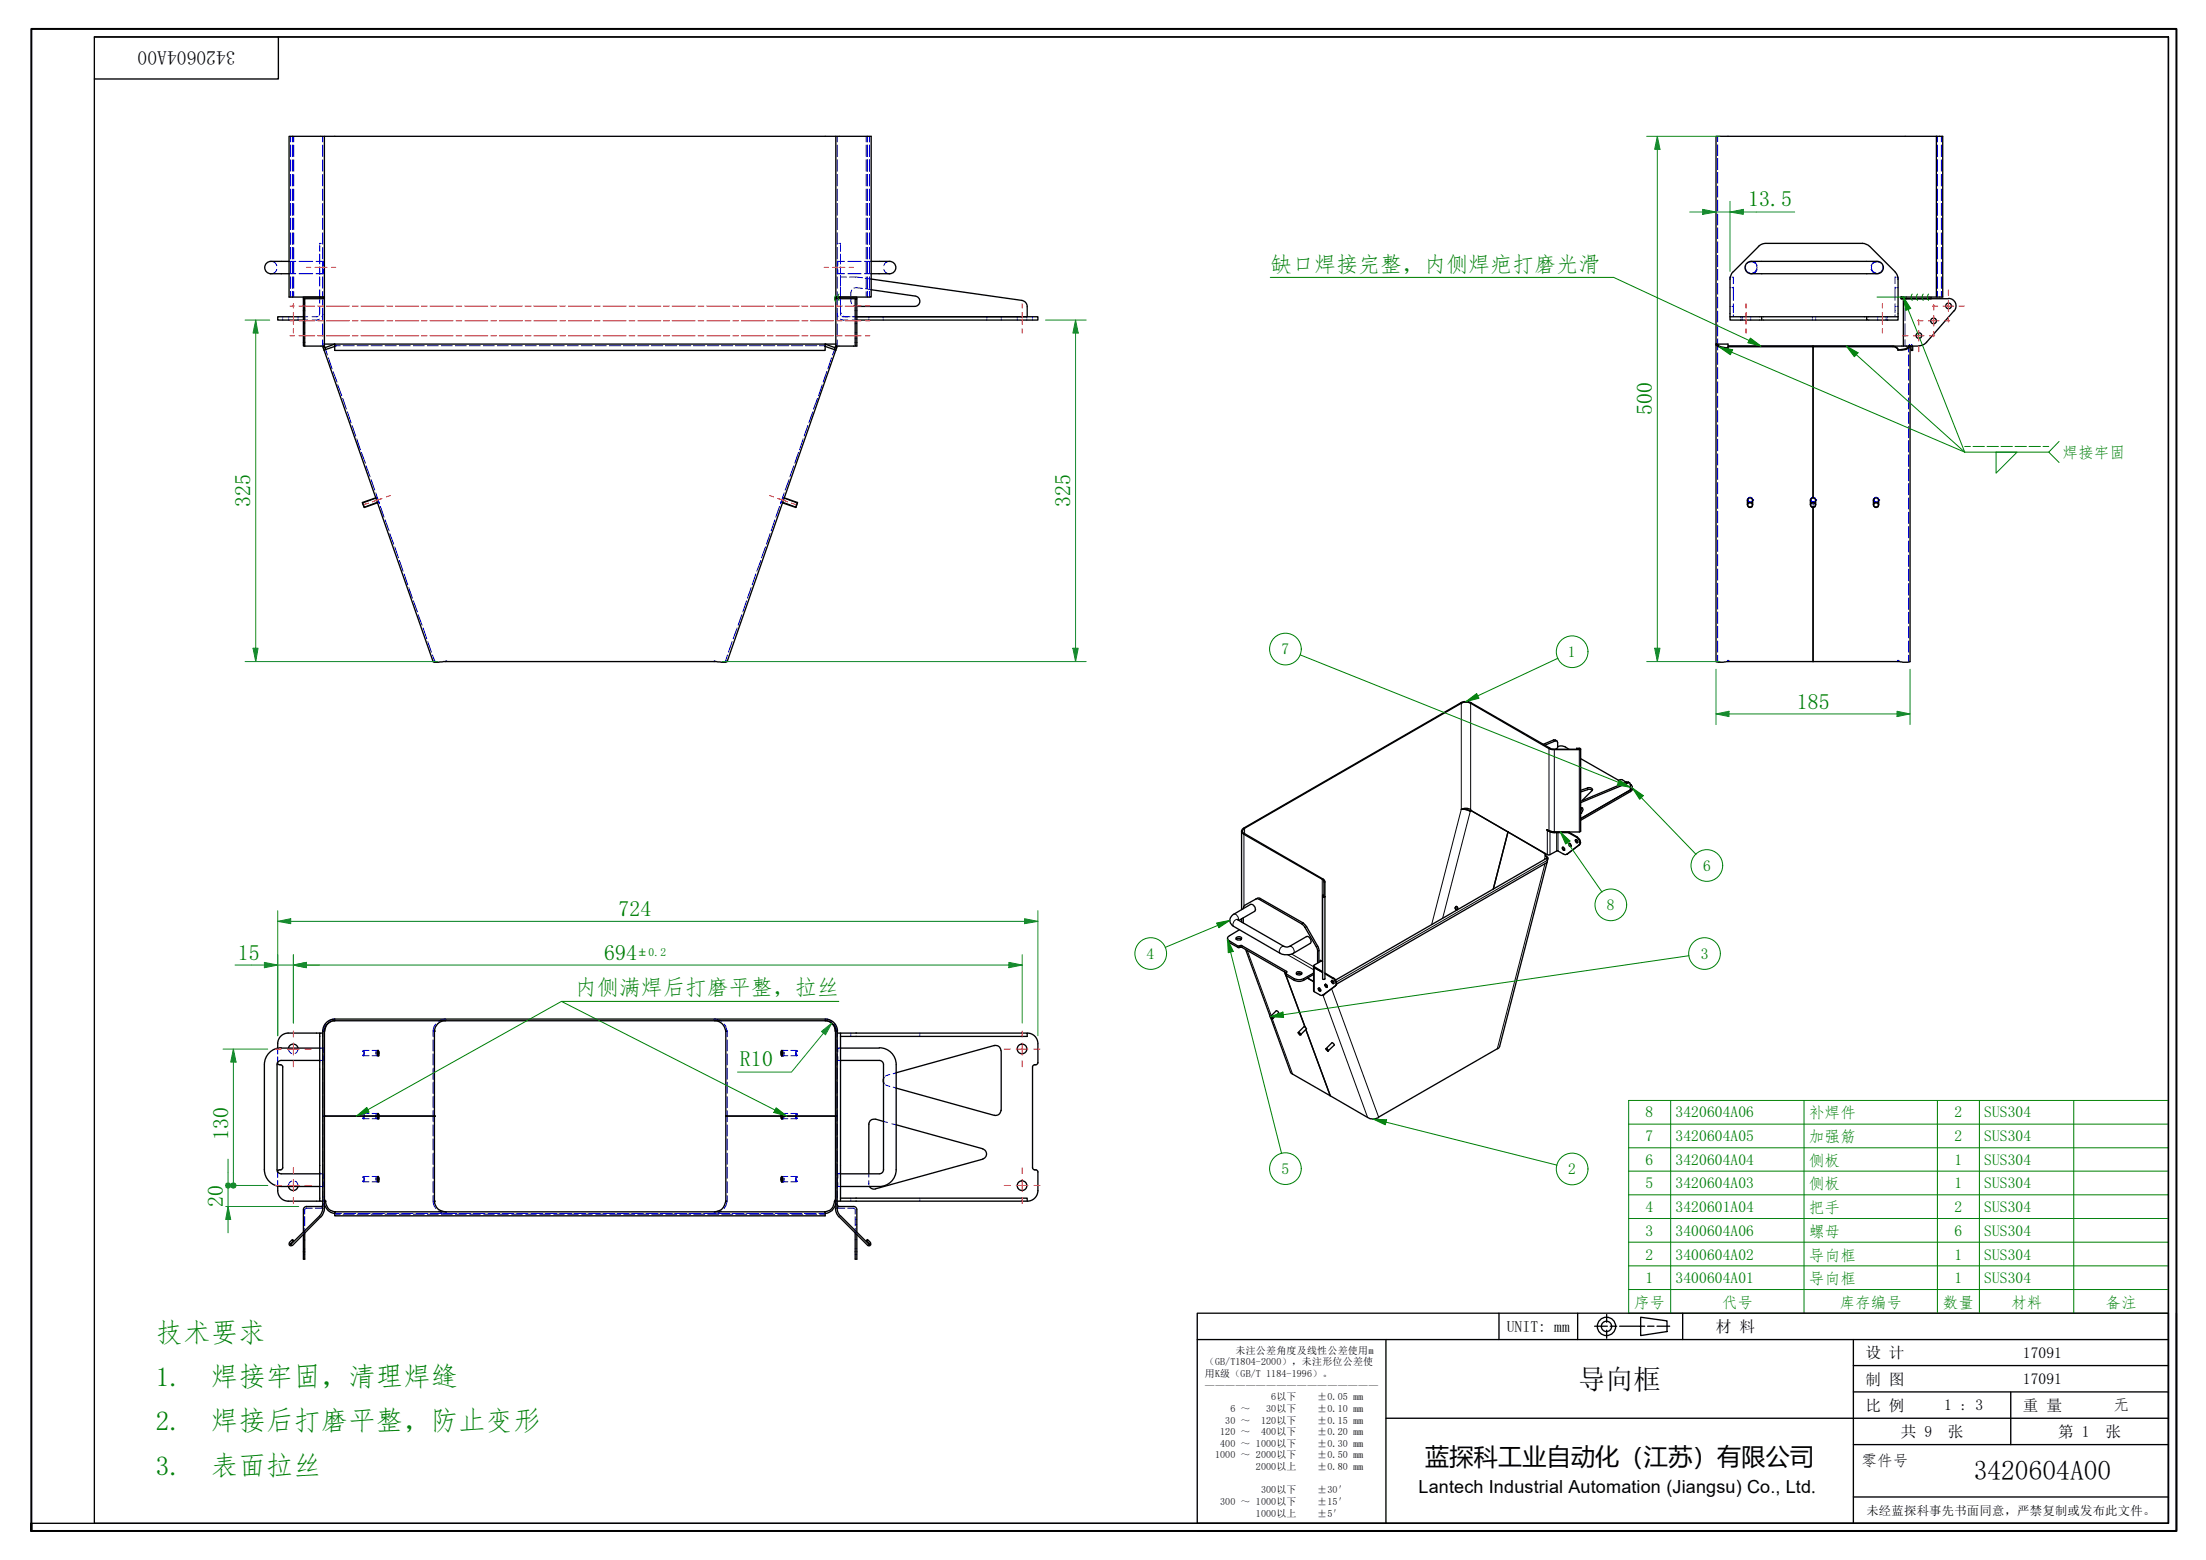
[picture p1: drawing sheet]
<svg xmlns="http://www.w3.org/2000/svg" width="420mm" height="297mm" viewBox="0 0 420 297" stroke-linecap="round" stroke-linejoin="round" font-family="sans-serif">
<defs><g id="words">
<g font-size="5.2" fill="#008000">
<text x="29.7" y="255.6">技术要求</text>
<text x="29.7" y="264">1.</text>
<text x="40.1" y="264">焊接牢固，清理焊缝</text>
<text x="29.7" y="272.3">2.</text>
<text x="40.1" y="272.3">焊接后打磨平整，防止变形</text>
<text x="29.7" y="280.8">3.</text>
<text x="40.1" y="280.8">表面拉丝</text>
</g>
<g font-size="5.2">
<text x="300.6" y="264.4">导向框</text>
<text x="375.9" y="281.9">3420604A00</text>
</g>
<text font-size="4.6" x="271.5" y="279">蓝探科工业自动化（江苏）有限公司</text>
<g font-size="4.2" fill="#008000">
<text x="332.9" y="39.3">13.5</text>
<text x="241.9" y="51.7">缺口焊接完整，内侧焊疤打磨光滑</text>
<text x="314.6" y="79.1" transform="rotate(-90 314.6 79.1)">500</text>
<text x="47.6" y="96.6" transform="rotate(-90 47.6 96.6)">325</text>
<text x="203.8" y="96.6" transform="rotate(-90 203.8 96.6)">325</text>
<text x="342.2" y="134.9">185</text>
<text x="117.8" y="174.4">724</text>
<text x="45.3" y="182.7">15</text>
<text x="115.1" y="182.7">694</text>
<text x="109.5" y="189.5">内侧满焊后打磨平整，拉丝</text>
<text x="140.9" y="203.1">R10</text>
<text x="43.4" y="217.2" transform="rotate(-90 43.4 217.2)">130</text>
<text x="42.4" y="229.9" transform="rotate(-90 42.4 229.9)">20</text>
</g>
<text font-size="3.7" x="44.8" y="9.7" transform="rotate(180 44.8 9.7)">3420604A00</text>
<text font-size="3.4" x="270.2" y="284.2">Lantech Industrial Automation (Jiangsu) Co., Ltd.</text>
<g font-size="3" fill="#008000">
<text x="392.8" y="87.2">焊接牢固</text>
<text x="244.1" y="124.6">7</text>
<text x="298.6" y="125.1">1</text>
<text x="324.4" y="165.8">6</text>
<text x="306.1" y="173.3">8</text>
<text x="218.4" y="182.5">4</text>
<text x="323.9" y="182.5">3</text>
<text x="313.4" y="212.8">8</text>
<text x="319.1" y="212.8">3420604A06</text>
<text x="344.5" y="213">补焊件</text>
<text x="372.2" y="212.8">2</text>
<text x="377.9" y="212.8">SUS304</text>
<text x="313.4" y="217.3">7</text>
<text x="313.4" y="221.8">6</text>
<text x="319.1" y="217.3">3420604A05</text>
<text x="319.1" y="221.8">3420604A04</text>
<text x="344.5" y="217.5">加强筋</text>
<text x="344.5" y="222">侧板</text>
<text x="372.2" y="217.3">2</text>
<text x="372.2" y="221.8">1</text>
<text x="377.9" y="217.3">SUS304</text>
<text x="377.9" y="221.8">SUS304</text>
<text x="244.1" y="223.6">5</text>
<text x="298.7" y="223.6">2</text>
<text x="313.4" y="226.3">5</text>
<text x="319.1" y="226.3">3420604A03</text>
<text x="344.5" y="226.5">侧板</text>
<text x="372.2" y="226.3">1</text>
<text x="377.9" y="226.3">SUS304</text>
<text x="313.4" y="230.8">4</text>
<text x="319.1" y="230.8">3420601A04</text>
<text x="344.5" y="231">把手</text>
<text x="372.2" y="230.8">2</text>
<text x="377.9" y="230.8">SUS304</text>
<text x="313.4" y="235.3">3</text>
<text x="313.4" y="239.8">2</text>
<text x="319.1" y="235.3">3400604A06</text>
<text x="319.1" y="239.8">3400604A02</text>
<text x="344.5" y="235.5">螺母</text>
<text x="372.2" y="235.3">6</text>
<text x="372.2" y="239.8">1</text>
<text x="377.9" y="235.3">SUS304</text>
<text x="377.9" y="239.8">SUS304</text>
<text x="313.4" y="244.3">1</text>
<text x="319.1" y="244.3">3400604A01</text>
<text x="344.5" y="240">导向框</text>
<text x="344.5" y="244.5">导向框</text>
<text x="372.2" y="244.3">1</text>
<text x="377.9" y="244.3">SUS304</text>
<text x="311.2" y="249">序号</text>
<text x="327.9" y="249">代号</text>
<text x="350.3" y="249">库存编号</text>
<text x="370" y="249">数量</text>
<text x="383" y="249">材料</text>
<text x="401" y="249">备注</text>
</g>
<g font-size="3">
<text x="287" y="253.5">UNIT: mm</text>
<text x="326.8" y="253.6">材 料</text>
<text x="355.3" y="263.6">制 图</text>
<text x="355.3" y="258.6">设 计</text>
<text x="385.3" y="258.6">17091</text>
<text x="385.3" y="263.6">17091</text>
<text x="355.3" y="268.6">比 例</text>
<text x="370.3" y="268.5">1 : 3</text>
<text x="385.3" y="268.7">重 量</text>
<text x="402.5" y="268.5">无</text>
<text x="362" y="273.6">共 9</text>
<text x="371" y="273.6">张</text>
<text x="392" y="273.6">第 1</text>
<text x="401" y="273.6">张</text>
<text x="354.5" y="279.1">零件号</text>
</g>
<text font-size="2.3" x="355.5" y="288.4">未经蓝探科事先书面同意，严禁复制或发布此文件。</text>
<text font-size="2.2" fill="#008000" x="123.5" y="182.1">0.2</text>
<text font-size="1.9" fill="#008000" x="121.7" y="182.1">±</text>
<g font-size="1.9">
<text x="235.3" y="257.7">未注公差角度及线性公差使用m</text>
<text x="229.5" y="260">（GB/T1804-2000），未注形位公差使</text>
<text x="229.5" y="262.2">用K级（GB/T 1184-1996）。</text>
<text x="229.5" y="264.4">—————————————————</text>
<text x="234.4" y="268.8">6 ～</text>
<text x="241.2" y="268.8">30以下</text>
<text x="242.1" y="266.6">6以下</text>
<text x="250.9" y="266.6">±0.05 mm</text>
<text x="250.9" y="268.8">±0.10 mm</text>
<text x="232.4" y="273.2">120 ～</text>
<text x="232.4" y="275.4">400 ～ 1000以下</text>
<text x="233.4" y="271.1">30 ～</text>
<text x="240.2" y="271.1">120以下</text>
<text x="240.2" y="273.2">400以下</text>
<text x="250.9" y="271.1">±0.15 mm</text>
<text x="250.9" y="273.2">±0.20 mm</text>
<text x="250.9" y="275.4">±0.30 mm</text>
<text x="231.5" y="277.7">1000 ～ 2000以下</text>
<text x="239.2" y="279.9">2000以上</text>
<text x="250.9" y="277.7">±0.50 mm</text>
<text x="250.9" y="279.9">±0.80 mm</text>
<text x="232.4" y="286.6">300 ～ 1000以下</text>
<text x="240.2" y="284.3">300以下</text>
<text x="250.9" y="284.3">±30′</text>
<text x="250.9" y="286.6">±15′</text>
<text x="239.2" y="288.8">1000以上</text>
<text x="250.9" y="288.8">±5′</text>
</g>
</g></defs>
<g fill="none" stroke="#00f" stroke-width=".19">
<path d="M55.3 26v1M55.3 27.6v2.2M55.3 30.4v2.2M55.3 33.2v2.2M55.3 36v2.2M55.3 38.7v2.3M55.7 26v1M55.7 27.6v2.2M55.7 30.4v2.2M55.7 33.2v2.2M55.7 36v2.2M55.7 38.7v2.3"/>
<path d="M55.9 26v1M55.9 27.6v2.2M55.9 30.4v2.2M55.9 33.2v2.2M55.9 36v2.2M55.9 38.7v2.3M61.5 26v1M61.5 27.6v2.2M61.5 30.4v2.2M61.5 33.2v2.2M61.5 36v2.2M61.5 38.7v2.3"/>
<path d="M159.4 26v1M159.4 27.6v2.2M159.4 30.4v2.2M159.4 33.2v2.2M159.4 36v2.2M159.4 38.7v2.3M165 26v1M165 27.6v2.2M165 30.4v2.2M165 33.2v2.2M165 36v2.2M165 38.7v2.3"/>
<path d="M165.2 26v1M165.2 27.6v2.2M165.2 30.4v2.2M165.2 33.2v2.2M165.2 36v2.2M165.2 38.7v2.3M165.6 26v1M165.6 27.6v2.2M165.6 30.4v2.2M165.6 33.2v2.2M165.6 36v2.2M165.6 38.7v2.3"/>
<path d="M327.2 26v1M327.2 27.5v2.1M327.2 30.1v2.2M327.2 32.8v2.1M327.2 35.4v2.2M327.2 38.1v2.1M369 26v1M369 27.6v2.2M369 30.4v2.2M369 33.2v2.2M369 36v2.2M369 38.7v2.3"/>
<path d="M369.8 26v1M369.8 27.6v2.2M369.8 30.4v2.2M369.8 33.2v2.2M369.8 36v2.2M369.8 38.7v2.3M51.6 49.8h.3a1.03 1.03 0 0 1 .8 .8M52.7 51.3v.1a1.05 1.05 0 0 1-1.1 .7M55.1 49.8h1.2M55.1 52.1h1.2M55.3 41.5v2.2M55.3 44.3v2.2"/>
<path d="M55.3 47.1v2.2M55.3 49.9v2.2M55.3 52.7v2.2M55.3 55.5v1.1M55.7 41.5v2.2M55.7 44.3v2.2M55.7 47.1v2.2M55.7 49.9v2.2M55.7 52.7v2.2M55.7 55.5v1.1M55.9 41.5v2.2M55.9 44.3v2.2"/>
<path d="M55.9 47.1v2.2M55.9 49.9v2.2M55.9 52.7v2.2M55.9 55.5v1.1M57 49.8h2.6M57 52.1h2.6M57.8 58.9h.1M57.8 57.7h.1M58 58.9h.1M58 57.7h.1M60.2 49.8h1.3M60.2 52.1h1.3"/>
<path d="M60.9 58.4v1.3l-.1 .4M60.9 46.7v1.2M60.9 48.4v1.9M60.9 50.8v1.4M60.9 52.7v1.8M60.9 55.2v2.6M61.1 46.3h-.2v.2M61.3 46.3h.2M61.5 52.1h.1M61.5 49.8h.1M61.5 59.7l-.2 .6M61.5 41.5v2.2"/>
<path d="M61.5 44.3v2.2M61.5 47.1v2.2M61.5 49.9v2.2M61.5 52.7v2.2M61.5 55.5v1.2M61.5 56.8v1.3M61.5 58.7v2.4M61.5 49.8l.1 .8M61.6 51.3l-.1 .8M159.4 59.7l.2 .6M159.4 41.5v2.2M159.4 44.3v2.2"/>
<path d="M159.4 47.1v2.2M159.4 49.9v2.2h1.4M159.4 52.7v2.2M159.4 55.5v1.2M159.4 56.8v1.3M159.4 58.7v2.4M159.4 49.8h.1M159.4 49.8h1.4M159.4 52.1h.1M159.4 46.3h.2M159.6 49.8v.7M159.6 51.4v.7"/>
<path d="M159.9 46.3h.2v.2M160.1 59.2l.1 .5M160.1 57.8v2.3M160.1 52.8h1.1M160.1 46.7v1.2M160.1 48.4v1.9M160.1 50.8v1.3M160.1 52.4v2.1M160.1 54.7v3.1M161.5 49.8h2.5M161.5 52.1h2.5M161.8 52.8l2.5 .1"/>
<path d="M162.1 56.8l.1 1M162.2 55.2l-.1 .5v.6M162.6 58.2l.5 .1M162.6 54.8l1.7 .1M162.9 58.9h.1M162.9 57.7h.1M163.1 58.3h.1M163.1 58.9h.1M163.1 57.7h.1M164.7 49.8h1.2M164.7 52.1h1.2M164.8 53l1.1 .1"/>
<path d="M164.8 55l1.1 .2M165 41.5v2.2M165 44.3v2.2M165 47.1v2.2M165 49.9v2.2M165 52.7v2.2M165 55.5v1.1M165.2 41.5v2.2M165.2 44.3v2.2M165.2 47.1v2.2M165.2 49.9v2.2M165.2 52.7v2.2"/>
<path d="M165.2 55.5v1.1M165.6 41.5v2.2M165.6 44.3v2.2M165.6 47.1v2.2M165.6 49.9v2.2M165.6 52.7v2.2M165.6 55.5v1.1M168.3 51.3v.1a1.05 1.05 0 0 0 1.2 .7M169.5 49.8h-.3a1.03 1.03 0 0 0-.9 .8M327.2 40.8v2M327.2 43.4v2.1M327.2 46v2.1"/>
<path d="M327.2 48.6v2.2M327.2 51.3v2.1M327.2 54v2.1M327.2 56.6v2.1M327.2 59.2v2.1M329.5 58.3h.2M329.5 53v.2M329.5 54.8h.2M329.7 52.8h-.2v.1M329.9 52.8h.2v1.2M329.9 58.3h.2M329.9 54.8h.2"/>
<path d="M330.1 54.7v2.5M330.1 57.8v1.7M330.1 59.9v.4M332.5 50.6a1.03 1.03 0 0 0 .8 1.4M332.7 50.2a1.08 1.08 0 0 1 1.6 0M333.5 49.8h.3a1.03 1.03 0 0 1 .8 .8M334.6 50.6a1.13 1.13 0 0 1-.8 1.4M334.6 51.3v.1a1.05 1.05 0 0 1-1.1 .7M356.4 51.3v.1a1.04 1.04 0 0 0 1.1 .7M356.5 50.6a1.03 1.03 0 0 0 .8 1.4M356.7 50.2a1.08 1.08 0 0 1 1.6 0M357.5 49.8a1.15 1.15 0 0 0-1.1 .8"/>
<path d="M358.6 50.6a1.13 1.13 0 0 1-.8 1.4M360.9 58.3h.2M360.9 54.8h.2M360.9 54.7v2.5M360.9 57.8v1.7M360.9 59.9v.4M361.1 52.8h-.2v1.2M361.3 52.8h.2v.1M361.3 58.3h.2M361.3 54.8h.2M361.5 53v.2M362.8 56.9v1.2"/>
<path d="M362.8 58.7v2.4M369 41.5v2.2M369 44.3v2.2M369 47.1v2.2M369 49.9v2.2M369 52.7v2.2M369 55.5v1.1M369.8 41.5v2.2M369.8 44.3v2.2M369.8 47.1v2.2M369.8 49.9v2.2M369.8 52.7v2.2"/>
<path d="M369.8 55.5v1.1M53.8 60.3v.3M53.8 60.8v.1M55 60.3v.3M55 60.8v.1M56.8 60.3v.3M56.8 60.8v.1M57.8 64.5h.1M57.8 63.4h.1M57.8 61.6h.1M57.8 60.6h.1M57.8 60.3h.8"/>
<path d="M57.8 60.9h.8M58 64.5h.1M58 63.4h.1M58 61.6h.1M58 60.6h.1M60.6 60.2l-1.2 .1M60.8 60.8l-.5 .1h-.9M61.5 61.6v2.5M61.5 64.7v1.2M61.5 65.5h.1M61.6 66.3h.1M61.7 65.5h.1"/>
<path d="M61.8 66.2h.1M62 66.6l.4 1M62.5 68.1l.7 2.1M63.4 70.7l.8 2.1M63.8 65.9h.1M63.8 66h.1M63.8 65.8h1M63.9 65.9h.1M63.9 65.9v.1M64.3 73.3l.8 2.1M65.3 75.9l.7 2M65.3 65.8h2.2"/>
<path d="M66.2 78.4l.7 2.1M68 65.8h2.2M70.7 65.8h2.1M73.3 65.8h2.2M76.1 65.8h2.1M78.7 65.8h2.1M81.4 65.8h2.1M84.1 65.8h2.1M86.7 65.8h2.1M89.4 65.8h2.1M92.1 65.8h2.1M94.7 65.8h2.1"/>
<path d="M97.4 65.8h2.1M100.1 65.8h2.1M102.7 65.8h2.1M105.4 65.8h2.1M108.1 65.8h2.1M110.7 65.8h2.1M113.4 65.8h2.1M116.1 65.8h2.1M118.7 65.8h2.2M121.4 65.8h2.2M124.1 65.8h2.1M126.7 65.8h2.2"/>
<path d="M129.4 65.8h2.2M132.1 65.8h2.1M134.7 65.8h2.2M137.4 65.8h2.2M140.1 65.8h2.1M142.7 65.8h2.2M145.4 65.8h2.2M148.1 65.8h2.1M150.7 65.8h2.2M153.4 65.8h2.2M154.8 78.4l-.7 2.1M155.7 75.9l-.8 2"/>
<path d="M156.1 65.8h1.1M156.6 73.3l-.7 2.1M157.2 65.9h-.2l.2 .1M157.5 70.7l-.7 2.1M158.4 68.1l-.7 2.1M158.9 66.6l-.3 1M159.1 66.2h.1M159.2 65.5h.1M159.3 66.3h.1M159.4 65.5h.1M159.4 61.6v2.5M159.4 64.7v1.2"/>
<path d="M160.1 60.8l.6 .1h.8M160.4 60.2l1.5 .1M160.7 60.2l.6 .1M162.3 60.3h.9M162.3 60.9h.9M162.9 64.5h.1M162.9 63.4h.1M162.9 61.6h.1M162.9 60.6h.1M163.1 64.5h.1M163.1 63.4h.1M163.1 61.6h.1"/>
<path d="M163.1 60.6h.1M165.5 60.3v.3M165.5 60.8v.1M168.2 60.3v.3M168.2 60.8v.1M188 60.3v.3M188 60.8v.1M190.7 60.3v.3M190.7 60.8v.1M193.7 60.3v.3M193.7 60.8v.1M195.6 60.3v.3"/>
<path d="M195.6 60.8v.1M196.7 60.3v.3M196.7 60.8v.1M327.2 61.8v2.2M327.2 64.5v2.2M327.2 67.2v2.2M327.2 70v2.1M327.2 72.7v2.2M327.2 75.4v2.2M327.2 78.2v2.2M331.6 60.3v.3M331.6 60.8v.1"/>
<path d="M331.9 60.3v.3M331.9 60.8v.1M333.4 60.3v.3M333.4 60.8v.1M345.2 60.3v.3M345.2 60.8v.1M345.8 60.3v.3M345.8 60.8v.1M357.6 60.3v.3M357.6 60.8v.1M359.2 60.3v.3M359.2 60.8v.1"/>
<path d="M359.4 60.3v.3M359.4 60.8v.1M362.8 61.6v2.5M362.8 64.7v1.2M363.5 67.5v2.2M363.5 70.3v2.1M363.5 73v2.2M363.5 75.7v2.2M363.5 78.5v2.1M363.7 65.6l-.2 .3v1.1M363.9 65.8v.1M364 65.6l.2 .1v.2"/>
<path d="M67.1 81l.7 2M67.9 83.6l.7 2M68.8 86.2l.8 2M69.7 88.7l.8 2.1M70.7 91.3l.7 2M71.6 93.8l.7 2.1M71.6 94.8h.1M71.6 94.9h.1M71.8 94.8h.1M71.8 94.7h.1M71.8 94.7l.1 .3M71.9 95.6h.1"/>
<path d="M72 95.7h-.1M72 95.4l.1 .3M72.1 95.6h.1M72.1 95.6v.1M72.2 95.6l-.1 .1M72.5 96.4l.7 2.1M73.3 99l.8 2.1M147.6 99l-.7 2.1M148.5 96.4l-.7 2.1M148.8 95.7h.1M148.8 95.6h.1M148.9 95.4l-.1 .3"/>
<path d="M149 95.7h.1M149 95.6h.1M149 94.8h.2M149.1 94.7h.1M149.2 94.7h-.1l-.1 .3M149.2 94.9h.2M149.3 94.8h.1M149.4 93.8l-.7 2.1M150.3 91.3l-.8 2M151.2 88.7l-.8 2.1M152.1 86.2l-.7 2M153 83.6l-.7 2"/>
<path d="M153.9 81l-.7 2M327.2 80.9v2.2M327.2 83.6v2.2M327.2 86.4v2.2M327.2 89.1v2.2M327.2 91.9v2.1M327.2 94.6v2.2M327.2 97.3v2.3M332.8 95.2l.3 .4h.4l.2-.2M332.8 95.2l.3 .5M332.8 95.2h.1M333.6 94.8a.45 .45 0 0 1 .1 .7 .45 .45 0 0 1-.7 0 .45 .45 0 0 1 .1-.7 .49 .49 0 0 0-.1 .7 .49 .49 0 0 0 .7 0 .49 .49 0 0 0-.1-.7"/>
<path d="M333.7 94.9a.51 .51 0 0 0-.6-.2 .51 .51 0 0 0-.3 .5M333.8 95.2l-.2 .5M333.8 95.2h.1M344.8 95.2l.1 .3M344.8 95.2h.1M344.9 94.9h.1a.44 .44 0 0 1 .8 0M344.9 95.4l.4 .2M345.1 95.7h.2M345.3 95.6v.1M345.3 95.7v.4M345.3 96.3v.3M345.6 95.7h-.3"/>
<path d="M345.6 94.8l.2 .2a.45 .45 0 0 1-.5 .6M345.6 94.8a.49 .49 0 0 1 .1 .7 .49 .49 0 0 1-.7 0 .49 .49 0 0 1 .1-.7l-.2 .2a.45 .45 0 0 0 .4 .6M345.8 95.4l-.5 .2M345.8 95.2v.3M345.8 95.2h.1M356.8 95.2l.3 .5M356.8 95.2l.3 .4h.4l.2-.2M356.8 95.2h.1M357.6 94.8a.45 .45 0 0 1 .1 .7 .45 .45 0 0 1-.7 0 .45 .45 0 0 1 .1-.7 .49 .49 0 0 0-.1 .7 .49 .49 0 0 0 .7 0 .49 .49 0 0 0-.1-.7M357.7 94.9a.51 .51 0 0 0-.6-.2 .51 .51 0 0 0-.3 .5M357.8 95.2l-.2 .5M357.8 95.2h.1"/>
<path d="M363.5 81.2v2.2M363.5 83.9v2.2M363.5 86.6v2.2M363.5 89.3v2.3M363.5 92.1v2.1M363.5 94.8v2.2M363.5 97.5v2.2M74.2 101.6l.8 2M75.2 104.1l.7 2.1M76.1 106.7l.7 2.1M77 109.3l.7 2.1M77.9 111.9l.6 2"/>
<path d="M78.7 114.4l.8 2.1M79.6 117l.8 2M80.6 119.6l.7 2.1M140.4 119.6l-.8 2.1M141.3 117l-.7 2M142.2 114.4l-.7 2.1M143.1 111.9l-.7 2M144 109.3l-.7 2.1M144.9 106.7l-.8 2.1M145.8 104.1l-.8 2.1M146.7 101.6l-.7 2M327.2 100.1v2.2"/>
<path d="M327.2 102.8v2.2M327.2 105.6v2.1M327.2 108.3v2.2M327.2 111v2.2M327.2 113.8v2.2M327.2 116.5v2.2M327.2 119.2v2.3M363.5 100.3v2.1M363.5 103v2.1M363.5 105.7v2.2M363.5 108.4v2.2M363.5 111.1v2.2"/>
<path d="M363.5 113.8v2.3M363.5 116.6v2.1M363.5 119.3v2.2M81.5 122.2l.7 2M82.4 124.7l.3 1.1M82.7 125.8h.1M82.7 125.8l-.2 .2M84.9 125.9v.1M84.9 125.8h.1M136 125.8h.1M136 125.9v.1M138.2 125.7h.1"/>
<path d="M138.2 125.8l.3 .2M138.2 125.7v.1M138.6 124.7l-.4 1M139.4 122.2l-.7 2M326.8 126h.1M327.2 124.8v1l-.2 .2M327.2 122v2.2M329.1 125.8h.1M329.1 125.8v.2M329.1 125.7v.1M361.5 125.8v.2M361.5 125.8h.1"/>
<path d="M361.5 125.7v.1M363.5 122v2.2M363.5 124.8v1.1M363.6 125.9l.1 .1M363.7 126h.1M52.9 199.6v1.1M55 199.6a.84 .84 0 0 0 .6 1M56.8 199.6l-.2 .7-.4 .3M60.9 199.6h.2M61.3 199.6h.2M61.5 199.6h.1M61.5 198v2.1"/>
<path d="M61.5 199.6l.1 .8M61.7 196.3h.1M62 195l-.4 1.3h-.1v1.1M63.8 194.1a1.13 1.13 0 0 0-1.3 .4M63.8 194.2v.2M82.5 196.3h.1M82.5 196.3v1.1M82.5 198v2.1M82.6 196.3h.1M82.7 196.3h.1M83 195l-.3 .4-.2 .9M84.9 194.2v.2"/>
<path d="M84.9 194.1a1.51 1.51 0 0 0-1.4 .4M136 194.2v.2M136 194.1a1.51 1.51 0 0 1 1.4 .4M137.9 195l.3 .4 .3 .9M138.2 196.3h.2M138.4 196.3h.1M138.5 196.3v1.1M138.5 198v2.1M157.2 194.1a1.13 1.13 0 0 1 1.2 .4M157.2 194.2v.2M158.9 195l.4 .9v.4M159.2 196.3h.1"/>
<path d="M159.4 196.3v1.1M159.4 198v2.1M159.4 199.6h.1M159.4 199.6h.3M159.6 199.6v.7M159.9 199.6h.2M162.1 196.7v.3M162.1 197.2v.1M175.2 196.7v.3M175.2 197.2v.1M52.9 202.4h.1M52.9 201.2v1.2"/>
<path d="M60.9 201.9h.2M61.3 201.9h.2M61.5 201.9h.1M61.5 200.6v2.2M61.5 203.4v2.1M61.5 206v2.2M61.5 208.8v2.1M61.5 211.4v2.1M61.5 214v2.1M61.5 216.6v2M61.5 219.1v2.1M61.5 212.5h.1"/>
<path d="M61.6 201.1l-.1 .8M61.7 212.5h.1M69.1 212.8l.1 .2a.61 .61 0 0 0 0-.9l-.1 .1 .1-.1a.57 .57 0 0 1 0 .9l-.1-.1M69.2 200.1h.1M69.2 201h.1M69.2 212.1h.1M69.2 213h.1M69.2 200a.69 .69 0 0 1 0 1l-.1-.1 .1 .1a.69 .69 0 0 0 0-.9l-.1 .1zM69.2 212h1.1M69.2 201h1.1M69.2 200h1.1M69.2 213h1.1"/>
<path d="M70.9 200h1.1l-.2 .3M70.9 212h1.1l-.2 .3M70.9 201h1.1M70.9 213h1.1M71.6 200.7v-.4l.2-.3 .1 .7M71.6 212.2v.7M71.8 212.2l.1 .3M71.8 200.7l.1 .3 .2-.3M71.8 212.7l.1 .3 .2-.3M71.9 212.5l-.1 .4M71.9 212.5h.1M72 200.1l.1 .3"/>
<path d="M72 212.1l.1 .3M72.1 212.5h.1M82.5 200.6v2.2M82.5 203.4v2.1M82.5 206v2.2M82.5 208.8v2.1M82.5 211.4v2.2M82.5 214.2v2.1M82.5 216.8v2.2M82.5 219.6v2.1M138.5 200.6v2.2M138.5 203.4v2.1"/>
<path d="M138.5 206v2.2M138.5 208.8v2.1M138.5 211.4v2.2M138.5 214.2v2.1M138.5 216.8v2.2M138.5 219.6v2.1M148.8 200.7l.1 .3M148.8 212.7l.1 .3M148.8 212.5h.1M148.9 200.1l-.1 .3M148.9 212.1l-.1 .3M148.9 201h1.2"/>
<path d="M148.9 213h1.2M149 212.5h.1M149 200.3l.2 .7h.1l.1-.7M149 212.5l.1 .4M149.1 212.2l-.1 .3M149.1 200.7l-.2 .3M149.1 212.7l-.2 .3M149.3 212.2v.7M150.1 200h-1.2l.2 .3M150.1 212h-1.2l.2 .3M150.6 212h1.1M150.6 201h1.1"/>
<path d="M150.6 200h1.1M150.6 213h1.1M151.6 200.5l.2 .5v-.1v.1l-.2-.1zM151.7 200l.1 .2v-.1l-.2 .1v.3zM151.7 212l.1 .2v-.1l-.2 .1v.3zM151.8 200.1h.1M151.8 212.1h.1M151.8 201h.1M151.8 212.8l-.1 .2-.1-.5v.5l.2-.1M151.8 213h.1M159.2 212.5h.1M159.3 212.5h.1"/>
<path d="M159.4 200.6v2.2M159.4 203.4v2.1M159.4 206v2.2M159.4 208.8v2.1M159.4 211.4v2.1M159.4 214v2.1M159.4 216.6v2M159.4 219.1v2.1M159.4 201.9h.1M159.4 201.9h.3M159.6 201.2v.7M159.9 201.9h.2"/>
<path d="M168.3 206.1l.1 .3M168.3 213.5l.7 .2M168.4 205.1l-.1 .3M168.7 206.6l.8 .3M169.5 204.6l-.8 .3M169.9 214l.8 .2M170.1 207l.6 .2M170.7 204.3l-.6 .2M52.9 223.1h.1M52.9 223.1v1.1M52.9 224.8v1.1M55.6 224.9l-.3 .1a.81 .81 0 0 0-.3 .9"/>
<path d="M56.2 224.9l.4 .3 .2 .7M57.8 233.2h.1M57.8 232.1h.1M57.8 236.1h.1M57.8 234.9h.1M57.8 238.9h.1M57.8 237.8h.1M57.8 234.6v.1M57.8 234.9v.2M58 233.2h.1M58 232.1h.1M58 236.1h.1"/>
<path d="M58 234.9h.1M58 238.9h.1M58 237.8h.1M58 231.6v1.8M58 233.9v.8M58.1 230.2l-.1 1M59.5 230l-1.3 .1M60.9 225.9h.2M60.9 223.5h.2M61.3 225.9h.2M61.3 223.5h.2M61.5 229.9l-.3 .1h-1.1"/>
<path d="M61.5 226.7v1.4M61.5 225.9h.1M61.5 221.7v2M61.5 224.2v2M61.5 229.3h.1M61.5 223.6l.1 .8M61.6 228.5l.1 .2M61.6 225.1l-.1 .8M61.7 229.3h.1M61.7 228.7h.1M61.7 229l.1 .2M61.7 228.7v.2"/>
<path d="M61.8 229.4l-.1 .3M63.8 231.1h.1M63.8 231.2h1M63.9 231.1h.1M63.9 230.7v.1M63.9 230.9v.2M63.9 231.1h1.1M65.3 231.2h2.2M65.5 231.1h2.3M68 231.2h2.2M68.3 231.1h2.2M69.1 224.1h.1a.52 .52 0 0 1 0 .9l-.1-.1"/>
<path d="M69.1 224.2l.1-.1a.61 .61 0 0 1 0 .9l-.1-.2M69.2 224.1h.1M69.2 225h.1M69.2 225h1.1M69.2 224h1.1M70.7 231.2h2.1M70.9 224h1.1l-.2 .3M70.9 225h1.1M71 231.1h2.2M71.6 224.7v-.4l.2-.3 .1 .7M71.8 224.7l.1 .3 .2-.3M72 224.1l.1 .3"/>
<path d="M73.3 231.2h2.2M73.8 231.1h2.1M76.1 231.2h2.1M76.5 231.1h2.2M78.7 231.2h2.1M79.2 231.1h2.2M81.4 231.2h2.1M82 231.1h2.1M82.5 228.7l.2 .9 .3 .5M82.5 222.2v2.2M82.5 225v2.1M82.5 227.6v1.1"/>
<path d="M82.5 228.7h.1M82.6 228.7h.1M82.7 228.7h.1M83.5 230.6l.7 .3 .7 .1M84.1 231.2h2.1M84.7 231.1h2.2M84.9 230.8h.1M84.9 230.7h.1M84.9 230.8v.1M86.7 231.2h2.1M87.4 231.1h2.3M89.4 231.2h2.1"/>
<path d="M90.2 231.1h2.2M92.1 231.2h2.1M93 231.1h2.1M94.7 231.2h2.1M95.7 231.1h2.2M97.4 231.2h2.1M98.4 231.1h2.2M100.1 231.2h2.1M101.2 231.1h2.1M102.7 231.2h2.1M103.9 231.1h2.2M105.4 231.2h2.1"/>
<path d="M106.6 231.1h2.2M108.1 231.2h2.1M109.3 231.1h2.3M110.7 231.2h2.1M112.1 231.1h2.2M113.4 231.2h2.1M114.9 231.1h2.1M116.1 231.2h2.1M117.6 231.1h2.2M118.7 231.2h2.2M120.3 231.1h2.2M121.4 231.2h2.2"/>
<path d="M123.1 231.1h2.2M124.1 231.2h2.1M125.8 231.1h2.2M126.7 231.2h2.2M128.5 231.1h2.2M129.4 231.2h2.2M131.3 231.1h2.2M132.1 231.2h2.1M134 231.1h2.2M134.7 231.2h2.2M136 230.7h.1M136 230.8h.1"/>
<path d="M136 230.8v.1M136.8 231.1h2.1M137.4 230.6l-.7 .3-.7 .1M137.4 231.2h2.2M138.2 228.7h.1M138.2 228.7h.2M138.4 228.7h.1M138.5 228.7l-.3 .9-.3 .5M138.5 222.2v2.2M138.5 225v2.1M138.5 227.6v1.1M139.5 231.1h2.2"/>
<path d="M140.1 231.2h2.1M142.2 231.1h2.3M142.7 231.2h2.2M145 231.1h2.2M145.4 231.2h2.2M147.7 231.1h2.2M148.1 231.2h2.1M148.8 224.7l.1 .3M148.9 224.1l-.1 .3M148.9 225h1.2M149 224.3v.4l.2 .3 .2-.7M149.1 224.7l-.2 .3"/>
<path d="M150.1 224h-1.2l.2 .3M150.4 231.1h2.3M150.6 225h1.1M150.6 224h1.1M150.7 231.2h2.2M151.8 224.1h.1M151.8 224.1h-.2v.4v-.3l.2-.1v.1M151.8 224.8l-.1 .2-.1-.5v.4l.1 .1 .1-.1M151.8 225h.1M153.2 231.1h2.2M153.4 231.2h2.2M156 231.1h1"/>
<path d="M156.1 231.2h1.1M157 231.1h.2M157 230.7v.1M157 230.9v.2M159.2 229.4l.1 .3M159.2 228.7h.1M159.2 229.3h.1M159.2 228.7v.2M159.2 229v.2M159.4 228.5l-.2 .2M159.4 229.3h.1M159.4 229.9l.4 .1h1.1"/>
<path d="M159.4 226.7v1.4M159.4 221.7v2M159.4 224.2v2M159.4 223.6h.1M159.4 225.9h.1M159.4 225.9h.3M159.4 223.5h.3M159.5 223.6l.1 .7M159.6 225.2v.7M159.9 225.9h.2M159.9 223.5h.2M161.4 230l1.3 .1"/>
<path d="M162.1 228.1v.2M162.1 228.5v.2M162.8 230.2l.1 1M162.9 231.6v1.8M162.9 233.9v.8M162.9 233.2h.1M162.9 232.1h.1M162.9 236.1h.1M162.9 234.9h.1M162.9 238.9h.1M162.9 237.8h.1M163.1 233.2h.1"/>
<path d="M163.1 232.1h.1M163.1 236.1h.1M163.1 234.9h.1M163.1 238.9h.1M163.1 237.8h.1M163.2 234.6v.1M163.2 234.9v.2M165.5 223.5v.6M165.5 224.8v.8M165.5 225.8l.1 .1M175.2 228.1v.2M175.2 228.5v.2"/>
</g>
<g fill="none" stroke="#000" stroke-width=".25">
<path d="M55.1 26h6.7v30.6h-6.7zM61.8 26h97.4M159.2 26h6.7v30.6h-6.7zM368.8 26h-42v39.5h2.3v.4h33.4M368.8 26h1.2v30.6h-1.2zM51.6 52.1h3.5M51.6 49.8h3.5M51.6 49.8a1.17 1.17 0 0 0-1.2 1.1 1.17 1.17 0 0 0 1.2 1.2M57.8 56.9h.2v9h-.2zM57.8 56.9v-.3h4v.3h-3.8M61.8 56.9v9h-3.8M159.2 56.9v9h3.7"/>
<path d="M159.8 56.6h-.6v.3h3.7M159.8 56.6h3.4v.3M162.9 56.9h.3v9h-.3zM163.2 58.3h11M165.9 49.8h3.5a1.17 1.17 0 0 1 1.2 1.1 1.17 1.17 0 0 1-1.2 1.2h-3.5M165.9 53.1l28.7 4.1M165.9 55.2l8.4 1.2M174.3 56.4a.98 .98 0 0 1 .9 1 .98 .98 0 0 1-1 .9M194.6 57.2a1.17 1.17 0 0 1 1 1.2M195.6 58.4v1.9h-32.4h34.5v.6h-34.5M330.1 51.8a2 2 0 0 0-.6 1.4v7.1M333.5 52.1h24"/>
<path d="M333.5 49.8h24M333.5 49.8a1.17 1.17 0 0 0-1.1 1.1 1.17 1.17 0 0 0 1.1 1.2M335 46.9l-4.9 4.8M336.3 46.3a2 2 0 0 0-1.4 .6M336.4 46.3h18.3M354.7 46.3a2 2 0 0 1 1.4 .6M356.1 46.9l4.8 4.9a2 2 0 0 1 .6 1.4v7.1M357.5 49.8a1.17 1.17 0 0 1 1.2 1.1 1.17 1.17 0 0 1-1.2 1.2M362.2 56.6h-.1v.3h.4h-.4v-.3h.4M363.1 56.9h-.6v9h2.9M363.1 56.9h8M367.8 56.6v.3"/>
<path d="M368.8 56.6h-6.3v.3h.6M371.1 56.8a1.43 1.43 0 0 1 1.3 .9 1.43 1.43 0 0 1-.2 1.5M372.2 59.2l-5.3 6a1.94 1.94 0 0 1-1.4 .6M57.8 60.3h-4.9v.6h4.9M61.7 66.7l20.8 59.3 .2 .1 1.8-.1h52l1.7 .1 .3-.1 20.7-59.3M61.8 65.5h97.4M61.8 66.2l2-.7v1.2h93.4v-1.2l1.9 .7M62 66.6l-.2-.7-.3 .1 .2 .7M63.8 66l-2.1 .7M157.2 66l2 .7M158.9 66.6l.2-.7 .3 .1-.2 .7M327.2 65.5v.2l.5 .3 1.4 .2"/>
<path d="M329.1 66v.3a2.97 2.97 0 0 1-2.3-.6v-.2v60.5l.4 .1 1.7-.1h32.9l1.6 .1 .4-.1v-60.1a1.77 1.77 0 0 1-1.9 .8h-.4M329.5 60.3h32M329.5 60.3v.6h6v-.6M335.5 60.9h20M345.3 65.9v28.9M345.3 65.9h-16.2v.1h31.7l.5 .3 .2 .4M345.3 65.9l15.5 .1a.78 .78 0 0 1 .7 .6M355.5 60.3v.6h6v-.6M361.5 66.6v.1M363.5 65.9l-.5 .5-1.5 .2M363.8 65.9h.1M364 65.9h.1"/>
<path d="M364 65.9v.8h.3v-.8M364.2 65.9h.1M69 95.7l.4 .9M71.6 94.8l-2.6 .9 .4 .9 2.5-.9M149.4 94.8l2.5 .9-.3 .9-2.6-.9M151.9 95.7l-.3 .9M332.8 96.1v-.9a.51 .51 0 0 1 .5-.4 .51 .51 0 0 1 .5 .4v.9M345.3 94.8l-.3 .1-.2 .3v.9M345.3 94.8a.44 .44 0 0 1 .5 .4v.9M345.3 96.6v29.4M356.8 96.1v-.9a.51 .51 0 0 1 .5-.4 .51 .51 0 0 1 .5 .4v.9M236.5 158.2v15"/>
<path d="M278.5 154l.7 .1 .8 .3M287.3 158.4l-2.9 10.9M294.2 141.9l2.2-.9 .3 .4v1l-.5 .3M294.6 158l1.4 .4M294.6 158l.1 .2M294.6 158v.1l.7 .4h.5h3.2v-.1h-3M296.5 141.1l-.3-.2h-.3l-2 .8M296.7 142.2l.9-.2 1.2 .7M298.7 158.5l1.6 .9a1.04 1.04 0 0 1 .4 1.5l-2.3 1.8h-.3l-1.6-.7-1.6 .8-14.8-8.5v-.2a2.17 2.17 0 0 0-1.8 0h.7l1 .4 .1-.2 14 8.1 .2 .6M299 158.5l1.4 .9a1.04 1.04 0 0 1 .5 1.4l-2.5 1.9M300 159.9a.33 .33 0 0 1 .5 .2 .33 .33 0 0 1-.1 .4l-.2-.1zM300.2 159.9v.2l.3 .3"/>
<path d="M300.3 142.6l.6 .1h-4.9l-.7-.2-15.1-8.7a2.13 2.13 0 0 0-2 0l-41.3 23.9a.63 .63 0 0 0-.4 .6 .63 .63 0 0 0 .4 .6l14.9 8.5 .4 .4v2.9l-.1-.3h-.2v.3M300.3 142.7v-.2h.6l.2 .1-.1 .1h-5.4l-.5-.1-15-8.7a2.17 2.17 0 0 0-1.8 0l-41.3 23.8a.53 .53 0 0 0-.3 .5 .53 .53 0 0 0 .3 .5l15.2 8.9 .1 .2v18.7l-.4-.1v-15.7M301.1 142.6v15.7l-.3 .1h-4.8M301.1 155.9l9.4-5.5v-1a.53 .53 0 0 1 .4 .5 .53 .53 0 0 1-.4 .5zM301.1 154.9h.1M301.1 153.8a.32 .32 0 0 1 .4 .1 .32 .32 0 0 1-.1 .5l-.3 .5M301.1 150.5l1.3-.5a.58 .58 0 0 1 .9 .4l-1.9 2M301.1 144.4l7.1 4.2 .7-.2 .9 .6M301.2 153.8v.2l-.1 .5M303.3 150.5l-.8-.2-1.4 .5M310.4 149.1l-.3-.2h-.3l-8.7 3.7M310.5 149.4v-.3l-.3-.1-9.1 3.8"/>
<path d="M310.5 149.4h.1M310.9 149.9v.5l-.4 .3-9.4 5.5M233.8 178.7v.4l.4 .4 1.6 1 .7-.2 8.4 4.9M235.4 178.6a.62 .62 0 0 1 1.1 .1 .62 .62 0 0 1-1.1-.1zM235.5 178.9a.69 .69 0 0 1 .9 0M235.7 175.1l9 5.2h.8l3.3-1.9a.84 .84 0 0 1 .8 1.2l-3.3 1.9a3.1 3.1 0 0 1-2.5 0l-8.9-5.1a1.28 1.28 0 0 1 0-2.3l3.3-1.9a.91 .91 0 0 1 .8 1.3l-3 1.7M236.1 177l-1.9 1.2a.53 .53 0 0 0-.4 .5 .53 .53 0 0 0 .4 .5l1.6 .9 .7-.1 8.5 5 .1 .1-.2 .1M236.5 174.9v.7M236.8 174.7v1.1M239.2 171.2l.7-.2 8.3 4.8 .5 .4 2.4 4.1 .1 .5v2.4M239.2 171.2h.6l8.5 5 2.5 4.3 .2 .5v2.4M239.2 171.2l-2.2 1.2-.2 .6"/>
<path d="M251.9 170.7l.2 .2 .2-.2M277.4 172.6a.33 .33 0 0 0-.2 .3 .33 .33 0 0 0 .3 .3M294.3 162.5l.1 .4M294.3 163l.4 .4-.1 .1M294.4 162.9l.4 .4-.1 .3M294.4 162.9l-.1 .1M294.6 164.3l-9.1 35.2-22.9 13.2a1.74 1.74 0 0 1-2.1 .1l-14.6-8.4-3.9-10.7M294.8 163.5l-.1 .4M297.6 161.4v-.1a.35 .35 0 0 1 .4 .2 .35 .35 0 0 1-.1 .4h-.1zM297.7 161.3l.1 .4 .2 .1M298.8 160.6a.36 .36 0 0 1 .4 .2 .36 .36 0 0 1-.1 .4l-.3-.2zM299 160.6v.3l.3 .2"/>
<path d="M52.9 198.7v.9M53.6 199.5a3.2 3.2 0 0 0-3.2 3.2M53.6 199.6h7.3M54.9 196.7h6M54.9 196.7a2 2 0 0 0-2 2M55 199.5a.92 .92 0 0 1 .8-.7 .92 .92 0 0 1 .9 .7M61.5 196.7h-.6v32h.6M61.5 196.3v33.8M61.8 196.3v16.2M61.8 196.3v33.8M63.8 194h93.4a2.32 2.32 0 0 1 2.3 2.4M63.8 194a2.32 2.32 0 0 0-2.3 2.4"/>
<path d="M63.8 194.4a2 2 0 0 0-2 2M82.7 196.3h.1M82.7 196.3v32.4M84.9 194.4a2.07 2.07 0 0 0-2.2 1.9M136.1 194.4a2.18 2.18 0 0 1 2.1 1.9M138.2 196.3h.1M138.2 196.3v32.4M157.2 194.4a2.07 2.07 0 0 1 1.9 1.9M157.2 194.4h-93.4a2.07 2.07 0 0 0-2 1.9M157.2 194.4a2 2 0 0 1 2 2M159.4 196.3v33.8M159.4 196.7h.7"/>
<path d="M160.1 197.3h35.5v-.6h-35.5v31.4M160.1 199.6h7.3M167.5 199.5a3.2 3.2 0 0 1 3.2 3.2M189.4 199.1a.98 .98 0 0 1 1.2 .9M189.4 199.1l-18.7 5.2M195.7 196.7a2 2 0 0 1 2 2M197.7 198.7v3.7M237.2 180.8l4.7 12.8M241.9 193.6a.35 .35 0 0 1 .5 .4M241.9 193.6h.2l.3 .3a.32 .32 0 0 1-.5-.3zM241.9 193.6h.1M242 193.5l1.1-1 .3 .1 .1 .3-1.2 1.1"/>
<path d="M244.7 185.1l.2 .5M244.9 185.6v.1M244.9 185.3v.3M244.9 185.2v.2l1.6 1a2.17 2.17 0 0 0 1.8 0l1.9-1.1M244.9 185.7l3.6 9.8M247 185.2a.63 .63 0 0 1 1 .2 .62 .62 0 0 1-1.1-.1zM247 185.5a.69 .69 0 0 1 .9 0M247.3 196.6l.3 .1v.3M247.3 196.6l.3 .2 .1 .2h-.2zM247.3 196.6h.1M247.3 185.3l.5 .2M247.5 185.3l.3 .2"/>
<path d="M247.6 197h.1M248.5 195.5h-.2l-1 1.1M248.5 195.5l.4 .4-1.2 1.1M248.7 196.1l4.7 12.5M249 186.2l1.2 .7M250.2 183.9v4.8l1.4 .8h.4M250.2 184.1l1.7 1.1M250.2 185.5l-1.9 1.2a2.17 2.17 0 0 1-1.8 0l-1.6-1M251.1 188.2a.33 .33 0 0 1 .4 .2 .33 .33 0 0 1-.1 .4l-.2-.2zM251.3 188.1l-.1 .2 .3 .3M251.5 182.9l.1 .2zM251.5 183.1v-.2l.4 .2"/>
<path d="M251.5 183.1l-1.3 .8 1.7 1.1M252.1 189.4h.1M252.1 189.4l-.1 .1M252.3 185.3l1.6 .9a1.06 1.06 0 0 1 .5 1.4l-2.3 1.8M252.3 185.4l1.5 .9a1.11 1.11 0 0 1 .5 1.5l-2.3 1.7M252.3 187.5a.3 .3 0 0 1 .5 .1 .3 .3 0 0 1-.1 .4l-.3-.2zM252.5 187.4v.4l.3 .1M252.5 199.8l.2-.1a.27 .27 0 0 1 .3 .1 .27 .27 0 0 1-.1 .3M252.5 199.7l.4 .1v.3zM252.6 199.6l1.1-1 .4 .3-1.1 1.2M252.8 187.7l-.3 .1M252.8 187.8l-.1 .1"/>
<path d="M253.6 186.7a.34 .34 0 0 1 .4 .2 .34 .34 0 0 1-.1 .4l-.3-.2zM253.7 186.7v.3l.4 .2M254 186.9l-.3 .1M254.4 186.6l40-23.1 .3 .1v.6l-40.1 23.2M50.4 202.7v20M52.8 202.7v20M52.8 202.3l.1 .2 .3 .2M53.3 202.7h.2M53.4 202.7l.4 .2v.3M53.6 201.9a.79 .79 0 0 0-.8 .8M53.6 201.9h7.3M53.8 203.1v19.3"/>
<path d="M61.8 212.5h10M61.8 212.5h.1M71.9 200.2v-.1a.54 .54 0 0 1 .1 .9l-.1-.2zM71.9 212.2v-.1a.5 .5 0 0 1 .1 .9l-.1-.2zM72 212a.69 .69 0 0 1-.1 1l-.1-.5zM72 200a.69 .69 0 0 1-.1 1l-.1-.5zM72 201h.1M72 213h.1M72 200l.1 .1M72 212l.1 .1M72.1 201h-.1M72.1 213h-.1"/>
<path d="M72.1 212.5h10.6M82.7 212.5h.1M138.2 212.5h.1M138.2 212.5h10.6M148.8 212.5h.1M148.8 212.5l.1-.5 .2 .5M148.8 212.5v.5h.2l.1-.5M148.8 200.2v-.1a.46 .46 0 0 1 .3 .5 .46 .46 0 0 1-.3 .4zM148.8 212.2v-.1a.46 .46 0 0 1 .3 .5 .46 .46 0 0 1-.3 .4zM148.8 201h.1M148.8 213h.1M148.9 200a.69 .69 0 0 1-.1 1v-.8z"/>
<path d="M148.9 201h.1M148.9 213h.1M148.9 200l-.1 .1M148.9 212l-.1 .1M149.1 212.5h10.1zM160.1 201.9h7.4a.79 .79 0 0 1 .8 .8M165.5 214v9.5M166.7 213.1a.98 .98 0 0 0-1.2 1M166.8 213.1l1.5 .4M168.3 205.4v.7M168.3 202.7v20M170.7 202.7v20"/>
<path d="M170.7 214.2l16.5 4.5M170.7 207.2l18.7 5.2M187.2 218.8a.98 .98 0 0 1 .7 .9 .98 .98 0 0 1-.7 1l-20.4 5.7M190.6 211.4a.98 .98 0 0 1-1.2 1M190.7 200.1v11.3M196.7 203.1v19.3M197 202.7h.3M197.1 202.7l-.2 .1-.2 .4M197.7 202.3l-.2 .4h-.2M50.4 222.7a3.2 3.2 0 0 0 3.2 3.2M52.8 222.7a.79 .79 0 0 0 .8 .8M52.9 226.7a2 2 0 0 0 2 2"/>
<path d="M52.9 225.9v.8M53.2 222.7l-.2 .1-.2 .3M53.3 222.7h.2M53.6 225.9h7.3M53.6 223.5h7.3M53.8 222.3l-.2 .4h-.2M54.9 228.7h6M55 226a.92 .92 0 0 0 .8 .7 .92 .92 0 0 0 .9-.7M55.1 236.6l.6-.6 .2 .2-.5 .6M55.2 236.6a.35 .35 0 0 0 0 .5 .35 .35 0 0 0 .5 0M55.3 236.8v.1h.2M57.8 230.4v4.2"/>
<path d="M58 234.7v5.1h-.2v-4.7M61.2 229.7h-2.8a.6 .6 0 0 0-.6 .6M61.5 229.4l-.3 .3M61.5 230.1a2 2 0 0 1-.6 1.4l-5.5 5.4M61.8 230.1l-.1 .7-.6 .9-5.4 5.5M61.8 227.8v.5l.2 .4M61.8 229.2a2.22 2.22 0 0 0 2 1.9M61.8 228.7h.2M62 228.7a1.86 1.86 0 0 0 1.9 2M63.8 230.7h93.4v.8h-93.4zM71.9 224.2v-.1a.5 .5 0 0 1 .1 .9l-.1-.2zM72 224a.62 .62 0 0 1-.1 1l-.1-.5z"/>
<path d="M72 225h.1M72 224l.1 .1M72.1 225h-.1M82.7 228.7h.1M82.7 228.7a2.06 2.06 0 0 0 2.2 2M138.2 228.7h.1M138.2 228.7a2.17 2.17 0 0 1-2.1 2M148.8 224.2v-.1a.46 .46 0 0 1 .3 .5 .46 .46 0 0 1-.3 .4zM148.8 224.1a.52 .52 0 0 1 0 .9zM148.8 225h.1M148.9 225h.1M148.9 224l-.1 .1"/>
<path d="M158.9 228.7l.2-.4 .1-32v33.8M158.9 228.7a1.95 1.95 0 0 1-1.9 2M158.9 228.7h.3M159.1 230.1l.3 1 .4 .6M159.2 229.2a2.21 2.21 0 0 1-2 1.9M159.4 230.1a2 2 0 0 0 .6 1.4M159.5 229.4l.3 .3M159.8 229.7h2.8M159.8 231.7l5.5 5.5M160.1 228.1h35.5v.6M160.1 228.7h35.5M160.1 228.1v.6h-.7"/>
<path d="M160.1 231.5l5.4 5.4M162.6 229.7a.6 .6 0 0 1 .6 .6M162.9 234.7v5.1h.3v-4.7M163.2 230.4v4.2M165.6 236.8v.1h-.2M165.6 226a.98 .98 0 0 0 1.1 .4M165.8 236.6a.35 .35 0 0 1 0 .5 .35 .35 0 0 1-.5 0M165.8 236.6l-.6-.6-.2 .2 .6 .6M168.3 222.7a.79 .79 0 0 1-.8 .8h-7.4M170.7 222.7a3.2 3.2 0 0 1-3.2 3.2h-7.4M196.7 222.3l.2 .4h.2M197 222.7h.3"/>
<path d="M197.3 222.7l.2 .1 .2 .4M197.7 223.1v3.6M197.7 226.7a2 2 0 0 1-2 2"/>
<circle cx="371.1" cy="58.2" r=".54"/>
<circle cx="365.5" cy="63.9" r=".54"/>
<circle cx="368.3" cy="61.1" r=".54"/>
<circle cx="333.3" cy="96.1" r=".44"/>
<circle cx="333.3" cy="96.2" r=".48"/>
<circle cx="345.3" cy="96.1" r=".44"/>
<circle cx="345.3" cy="96.2" r=".48"/>
<circle cx="357.3" cy="96.1" r=".44"/>
<circle cx="357.3" cy="96.2" r=".48"/>
<circle cx="277.4" cy="172.9" r=".27"/>
<circle cx="277.4" cy="172.9" r=".25"/>
<circle cx="194.7" cy="199.7" r=".92"/>
<circle cx="194.7" cy="225.8" r=".92"/>
</g>
<g fill="none" stroke="#000" stroke-width=".19">
<path d="M71.6 94.9l-2.6 .9M71.9 95.6l-2.6 1M149.1 95.6l2.5 1M149.4 94.9l2.5 .9M278.2 133.8l.1 .1v20.2l-5.6 22M280.2 133.8l-.1 .1v20.2M236.9 157.7h.1v1l-.1 .2v13.7M280 154.5l-5.2 20.4M294.7 158.2v4.5M295.1 142.4l-.1 .1v15.8M295.2 158.4v4.3M295.9 140.9l.3 .2"/>
<path d="M296 142.7v15.8M296.5 158.5v3.5M296.7 158.5v3.5M300.4 159.4h-.1M300.8 142.5v15.9M301.1 154.9h.1M302.4 150v.4M309.8 148.9l.3 .2M310.5 150.4v.3M234.2 179.2v.3M234.9 174.1a.83 .83 0 0 1 .9 1.1M235.7 175.1a.84 .84 0 0 0-.8 1.3"/>
<path d="M240.1 171.1l-.3 .1M248.2 175.8l-.2 .1M248.9 176.5l-.4 .1M251.9 170.7h.2M252 167.4h-.2v15.7M252.2 170.7h.1M252.2 167.9h.1M294 162.3l-.1 .1M294.3 164.5l-9.1 35.2M294.3 163l-.2 .7M294.7 163.8l-40.2 23.2M298.6 162.5l-.2 .2"/>
<path d="M300.9 160.8l-.2 .1M235.8 180.1v.3M236.1 180.1v.3M236.2 180.1v.3M236.5 180.1v.3M237.6 181l4.5 12.4M242.3 194l3.9 10.5M244.5 180.2a.86 .86 0 0 0-.7 1.3M244.9 185.4v.3M245 185v.2M245.2 181.8l5 2.8M245.6 180.2a.86 .86 0 0 1 .7 1.3"/>
<path d="M246 181.7l4.2 2.4M246.5 186.4v.3M248.3 186.4v.3M250.3 184.1v4.7M251 180.1l-.3 .2M251.2 181l-.2 .2M251.5 182.9v.2M252.1 189.4l-.1 .1 8.5 23.3M253.6 188.3l9 24.4M253.9 186.2l-.1 .1M254.4 187.6l-.1 .2"/>
</g>
<g fill="none" stroke="#008000" stroke-width=".19">
<path d="M159.2 56.2a.92 .92 0 0 0 0 1.3M159.8 56a.92 .92 0 0 0 0 1.2M364.2 56a.92 .92 0 0 0 0 1.2M365.2 56a.92 .92 0 0 0 0 1.2M366.3 56a.92 .92 0 0 0 0 1.2M367.3 56a.92 .92 0 0 0 0 1.2M310.2 214h102.8M310.2 218.6h102.8M318.2 209.5v40.5M343.6 209.5v40.5M369 209.5v40.5M377 209.5v40.5"/>
<path d="M395 209.5v40.5M310.2 223h102.8M310.2 227.5h102.8M310.2 232h102.8M310.2 236.5h102.8M310.2 245.5h102.8v-36h-102.8v40.5h102.8v-4.5M310.2 241h102.8"/>
</g>
<path d="M6 291.5v-1.4v1.4M6 290.1v-284.6h408.5v286h-408.5" fill="none" stroke="#000" stroke-width=".38"/>
<path d="M18 7h395v283.1h-395zM18 7h395M53 7v8h-35M413 7v283.1h-407" fill="none" stroke="#000" stroke-width=".25"/>
<g fill="none" stroke="#000" stroke-width=".25">
<path d="M228 250h185v40.1h-185zM228 255.1h185M264 255.1v35M285.5 250v5.1M300.5 250v5.1M303.7 252.5h2.4M306 250.3v1.5M306 253.3v1.5M306.7 252.5h1.2M308.5 252.5h4.7M312.5 250.8l5 .7v2l-5 .8zM313.8 252.5h1.2"/>
<path d="M315.6 252.5h2.4M320.5 250v5.1M353 255.1v35M414.5 250v41.5h-186.5M264 270.1h149M353 275.1h60M353 265h60M353 260h60M383 265v10.1M353 285h60"/>
<circle cx="306" cy="252.6" r="1.75"/>
<circle cx="306" cy="252.6" r=".98"/>
</g>
<g fill="none" stroke="#f00" stroke-width=".19">
<path d="M55.2 58.3h.9M55.9 57.8v.9M55.9 59.5v1.1M57 58.3h2.9M58.4 50.9h.8M60 50.9h1.1M60.5 58.3h1.1M61.3 50.9h1M62.2 58.3h4.3M63.1 50.9h.8M67.1 58.3h1.1M68.8 58.3h4.4"/>
<path d="M73.7 58.3h1.1M75.3 58.3h4.5M80.3 58.3h1M81.9 58.3h4.4M86.9 58.3h1M88.5 58.3h4.4M93.5 58.3h1.1M95.1 58.3h4.4M100 58.3h1.2M101.7 58.3h4.3M106.6 58.3h1.1M108.3 58.3h4.3"/>
<path d="M113.2 58.3h1.1M114.9 58.3h4.4M119.8 58.3h1.1M121.5 58.3h4.4M126.4 58.3h1.1M128 58.3h4.4M133 58.3h1M134.6 58.3h4.4M139.6 58.3h1.1M141.2 58.3h4.4M146.2 58.3h1.1M147.8 58.3h4.4"/>
<path d="M152.7 58.3h1.2M154.4 58.3h4.3M157 50.9h.8M158.6 50.9h1M159.3 58.3h1.1M159.9 50.9h1M161 58.3h3M161.7 50.9h.9M164.8 58.3h.9M194.7 57.8v.9M194.7 59.5v1.1M332.5 57.8v.9"/>
<path d="M332.5 59.5v1.1M358.5 57.8v.9M358.5 59.5v1.1M55.2 63.9h.9M55.2 61.1h.9M55.9 60.8v1M55.9 62.6v.8M57 63.9h2.9M57 61.1h2.9M60.5 63.9h1.1M60.5 61.1h1.1M62.2 63.9h4.3"/>
<path d="M62.2 61.1h4.3M67.1 63.9h1.1M67.1 61.1h1.1M68.8 63.9h4.4M68.8 61.1h4.4M73.7 63.9h1.1M73.7 61.1h1.1M75.3 63.9h4.5M75.3 61.1h4.5M80.3 63.9h1M80.3 61.1h1M81.9 63.9h4.4"/>
<path d="M81.9 61.1h4.4M86.9 63.9h1M86.9 61.1h1M88.5 63.9h4.4M88.5 61.1h4.4M93.5 63.9h1.1M93.5 61.1h1.1M95.1 63.9h4.4M95.1 61.1h4.4M100 63.9h1.2M100 61.1h1.2M101.7 63.9h4.3"/>
<path d="M101.7 61.1h4.3M106.6 63.9h1.1M106.6 61.1h1.1M108.3 63.9h4.3M108.3 61.1h4.3M113.2 63.9h1.1M113.2 61.1h1.1M114.9 63.9h4.4M114.9 61.1h4.4M119.8 63.9h1.1M119.8 61.1h1.1M121.5 63.9h4.4"/>
<path d="M121.5 61.1h4.4M126.4 63.9h1.1M126.4 61.1h1.1M128 63.9h4.4M128 61.1h4.4M133 63.9h1M133 61.1h1M134.6 63.9h4.4M134.6 61.1h4.4M139.6 63.9h1.1M139.6 61.1h1.1M141.2 63.9h4.4"/>
<path d="M141.2 61.1h4.4M146.2 63.9h1.1M146.2 61.1h1.1M147.8 63.9h4.4M147.8 61.1h4.4M152.7 63.9h1.2M152.7 61.1h1.2M154.4 63.9h4.3M154.4 61.1h4.3M159.3 63.9h1.1M159.3 61.1h1.1M161 63.9h3"/>
<path d="M161 61.1h3M164.8 63.9h.9M164.8 61.1h.9M194.7 60.8v1M194.7 62.6v.8M332.5 60.8v1M332.5 62.6v.8M358.5 60.8v1M358.5 62.6v.8M70.2 95.8l-.9 .3M71.8 95.2l-.9 .4M72.8 94.9l-.9 .3"/>
<path d="M74.4 94.3l-.8 .3M146.6 94.3l.7 .3M148.1 94.9l.9 .3M149.1 95.2l.9 .4M150.7 95.8l.9 .3"/>
</g>
<g fill="none" stroke="#f00" stroke-width=".19">
<path d="M368 58.3h1.1M368.3 58v1M370.1 58.3h2M371.1 55.2v1M371.1 57.3v2M373.1 58.3h1M362.4 63.9h1M364.4 63.9h2.1M365.3 61.1h1M365.4 60.9v1M365.4 62.9v2M365.4 66v1"/>
<path d="M367.3 61.1h2M367.5 63.9h1M368.3 60.1v2M368.3 63.1v1M370.3 61.1h1M371.1 60.3v1M52.5 199.8h1.1M54.7 199.8h2.3M55.9 196.3v1.2M55.9 198.6v2.3M58.1 199.8h1.1M191.3 199.8h1.1"/>
<path d="M193.5 199.8h2.3M194.7 196.3v1.2M194.7 198.6v2.3M196.9 199.8h1.2M55.9 202v1.1M194.7 202v1.1M52.5 225.7h1.1M54.7 225.7h2.3M55.9 222.4v1M55.9 224.6v2.3M55.9 228v1.2M58.1 225.7h1.1"/>
<path d="M191.3 225.7h1.1M193.5 225.7h2.3M194.7 222.4v1M194.7 224.6v2.3M194.7 228v1.2M196.9 225.7h1.2"/>
</g>
<path d="M55.9 183.8h2.5" fill="none" stroke="#00803f" stroke-width=".19"/>
<path d="M55.9 183.8l2.5-.6v1.1z" fill="#00803f"/>
<path d="M55.9 183.8l2.5-.6v1.1zM192.2 183.8h2.5" fill="none" stroke="#00803f" stroke-width=".19"/>
<path d="M192.2 183.2l2.5 .6-2.5 .5z" fill="#00803f"/>
<path d="M50.4 183.8h2.5M55.9 181.8v13M58.4 183.8h133.8M192.2 183.2l2.5 .6-2.5 .5zM194.7 181.8v13" fill="none" stroke="#00803f" stroke-width=".19"/>
<path d="M50.4 183.2l2.5 .6-2.5 .5z" fill="#00803f"/>
<path d="M50.4 183.2l2.5 .6-2.5 .5zM55.9 183.8h2.5" fill="none" stroke="#00803f" stroke-width=".19"/>
<path d="M55.9 183.8l2.5-.6v1.1z" fill="#00803f"/>
<path d="M44.8 183.8h5.6M52.9 183.8h3M52.9 181.8v15.4M55.9 183.8l2.5-.6v1.1zM55.9 181.8v13M58.4 183.8h2.5M43.4 229.7v2.5" fill="none" stroke="#00803f" stroke-width=".19"/>
<path d="M43.4 229.7l.5 2.5h-.9z" fill="#00803f"/>
<path d="M43.4 229.7l.5 2.5h-.9zM43.4 223.3v1.8" fill="none" stroke="#00803f" stroke-width=".19"/>
<circle cx="43.4" cy="225.7" r=".63" fill="#00803f"/>
<path d="M43 225.7h8M43 229.7h13.9M43.4 220.7v2.6M43.4 225.7v4M43.4 232.2v2.5M44.4 223.3v1.8" fill="none" stroke="#00803f" stroke-width=".19"/>
<circle cx="44.5" cy="225.7" r=".63" fill="#00803f"/>
<path d="M44.4 199.8v2.4" fill="none" stroke="#00803f" stroke-width=".19"/>
<path d="M44.4 199.8l.6 2.4h-1.1z" fill="#00803f"/>
<path d="M48.7 123.4v2.6M42.5 199.8h8.5M44.4 199.8l.6 2.4h-1.1zM44.4 202.2v21.1M43 225.7h8" fill="none" stroke="#00803f" stroke-width=".19"/>
<path d="M48.2 123.4h.9l-.4 2.6z" fill="#00803f"/>
<path d="M48.7 60.9v2.5M48.2 123.4h.9l-.4 2.6z" fill="none" stroke="#00803f" stroke-width=".19"/>
<path d="M48.7 60.9l.4 2.5h-.9z" fill="#00803f"/>
<path d="M46.7 60.9h4.7M48.7 60.9l.4 2.5h-.9zM48.7 63.4v60M46.7 126h36.7M204.9 123.4v2.6" fill="none" stroke="#00803f" stroke-width=".19"/>
<path d="M204.3 123.4h1.1l-.5 2.6z" fill="#00803f"/>
<path d="M204.9 60.9v2.5M204.3 123.4h1.1l-.5 2.6z" fill="none" stroke="#00803f" stroke-width=".19"/>
<path d="M204.9 60.9l.5 2.5h-1.1z" fill="#00803f"/>
<path d="M199.1 60.9h7.8M204.9 60.9l.5 2.5h-1.1zM204.9 63.4v60M137.5 126h69.4M52.9 175.4h2.5" fill="none" stroke="#00803f" stroke-width=".19"/>
<path d="M52.9 175.4l2.5-.5v1z" fill="#00803f"/>
<path d="M52.9 175.4l2.5-.5v1zM195.1 175.4h2.6" fill="none" stroke="#00803f" stroke-width=".19"/>
<path d="M195.1 174.9l2.6 .5-2.6 .5z" fill="#00803f"/>
<path d="M315.7 123.4v2.6M52.9 173.4v23.8M55.4 175.4h139.7M195.1 174.9l2.6 .5-2.6 .5zM197.7 173.4v23.8" fill="none" stroke="#00803f" stroke-width=".19"/>
<path d="M315.2 123.4h1l-.5 2.6z" fill="#00803f"/>
<path d="M315.7 26v2.4M315.2 123.4h1l-.5 2.6z" fill="none" stroke="#00803f" stroke-width=".19"/>
<path d="M315.7 26l.5 2.4h-1z" fill="#00803f"/>
<path d="M313.6 26h14M315.7 26l.5 2.4h-1zM315.7 28.4v95M313.6 126h14" fill="none" stroke="#00803f" stroke-width=".19"/>
<path d="M70 211.3l-2.1 1.2" fill="none" stroke="#008000" stroke-width=".19"/>
<path d="M67.9 212.5l1.9-1.6 .5 .9z" fill="#008000"/>
<path d="M106.9 190.7l-36.9 20.6M67.9 212.5l1.9-1.6 .5 .9zM147.6 211.4l2.3 1.1" fill="none" stroke="#008000" stroke-width=".19"/>
<path d="M147.8 210.9l2.1 1.6-2.5-.7z" fill="#008000"/>
<path d="M159.8 190.7h-52.9l40.7 20.7M147.8 210.9l2.1 1.6-2.5-.7z" fill="none" stroke="#008000" stroke-width=".19"/>
<path d="M324.3 40.4h2.5" fill="none" stroke="#00803f" stroke-width=".19"/>
<path d="M324.3 39.9l2.5 .5-2.5 .4z" fill="#00803f"/>
<path d="M324.3 39.9l2.5 .5-2.5 .4zM329.5 40.4h2.5" fill="none" stroke="#00803f" stroke-width=".19"/>
<path d="M329.5 40.4l2.5-.5v.9z" fill="#00803f"/>
<path d="M329.5 38.3v13.4M321.8 40.4h2.5M326.8 40.4h2.7M329.5 40.4l2.5-.5v.9zM332 40.4h9.8M326.8 135.9h2.5" fill="none" stroke="#00803f" stroke-width=".19"/>
<path d="M326.8 135.9l2.5-.5v1z" fill="#00803f"/>
<path d="M326.8 135.9l2.5-.5v1zM361.3 135.9h2.5" fill="none" stroke="#00803f" stroke-width=".19"/>
<path d="M361.3 135.4l2.5 .5-2.5 .5z" fill="#00803f"/>
<path d="M326.8 127.4v10.6M329.3 135.9h32M361.3 135.4l2.5 .5-2.5 .5zM363.8 127.4v10.6" fill="none" stroke="#00803f" stroke-width=".19"/>
<path d="M233.8 178.9l.6 2.4" fill="none" stroke="#008000" stroke-width=".19"/>
<path d="M233.8 178.9l1.1 2.3-1 .2z" fill="#008000"/>
<g fill="none" stroke="#008000" stroke-width=".19">
<path d="M310.9 150l1.7 1.9M233.8 178.9l1.1 2.3-1 .2zM234.4 181.3l9.7 38.3"/>
<circle cx="244.8" cy="222.5" r="3"/>
</g>
<path d="M310.9 150l2.1 1.5-.7 .7z" fill="#008000"/>
<g fill="none" stroke="#008000" stroke-width=".19">
<path d="M281.4 132.5l-2.2 1.1M310.9 150l2.1 1.5-.7 .7zM312.6 151.9l10.4 10.8"/>
<circle cx="325.1" cy="164.8" r="3"/>
</g>
<path d="M279.2 133.6l2-1.5 .5 .9z" fill="#008000"/>
<g fill="none" stroke="#008000" stroke-width=".19">
<path d="M279.2 133.6l2-1.5 .5 .9zM296.7 125.3l-15.3 7.2M261.6 213.1l2.4 .6"/>
<circle cx="299.4" cy="124.1" r="3"/>
</g>
<path d="M261.6 213.1l2.5 .1-.3 1z" fill="#008000"/>
<g fill="none" stroke="#008000" stroke-width=".19">
<path d="M308.2 149l2.3 .9M261.6 213.1l2.5 .1-.3 1zM264 213.7l32.5 8.2"/>
<circle cx="299.4" cy="222.6" r="3"/>
</g>
<path d="M308.4 148.5l2.1 1.4-2.5-.4z" fill="#008000"/>
<g fill="none" stroke="#008000" stroke-width=".19">
<path d="M247.6 124.7l60.6 24.3M308.4 148.5l2.1 1.4-2.5-.4zM234.3 175.2l-2.3 1"/>
<circle cx="244.8" cy="123.6" r="3"/>
</g>
<path d="M231.7 175.8l2.6-.6-2.1 1.4z" fill="#008000"/>
<g fill="none" stroke="#008000" stroke-width=".19">
<path d="M231.7 175.8l2.6-.6-2.1 1.4zM232 176.2l-10.1 4.2M244.4 193.2l-2.5 .4"/>
<circle cx="219.2" cy="181.6" r="3"/>
</g>
<path d="M241.9 193.6l2.4-.9 .2 1z" fill="#008000"/>
<g fill="none" stroke="#008000" stroke-width=".19">
<path d="M297.2 158.4l1.4 2.1M241.9 193.6l2.4-.9 .2 1zM321.7 182l-77.3 11.2"/>
<circle cx="324.6" cy="181.6" r="3"/>
</g>
<path d="M297.2 158.4l1.8 1.7-.8 .6z" fill="#008000"/>
<g fill="none" stroke="#008000" stroke-width=".19">
<path d="M297.2 158.4l1.8 1.7-.8 .6zM298.6 160.5l6.5 9.3"/>
<circle cx="306.8" cy="172.3" r="3"/>
</g>
<path d="M158.4 194.8l-1.6 1.9" fill="none" stroke="#00803f" stroke-width=".19"/>
<path d="M156.5 196.4l1.9-1.6-1.2 2.2z" fill="#00803f"/>
<path d="M156.5 196.4l1.9-1.6-1.2 2.2zM156.8 196.7l.4-.4-6.5 7.8h-10.2" fill="none" stroke="#00803f" stroke-width=".19"/>
<path d="M351.7 65.9l1.9 1.6" fill="none" stroke="#008000" stroke-width=".19"/>
<path d="M351.7 65.9l2.2 1.3-.7 .7z" fill="#008000"/>
<path d="M327.5 66.1l2.3 .9M351.7 65.9l2.2 1.3-.7 .7zM353.6 67.5l20.6 18.6" fill="none" stroke="#008000" stroke-width=".19"/>
<path d="M327.5 66.1l2.5 .5-.4 .9z" fill="#008000"/>
<path d="M362.5 56.6l.9 2.3M327.5 66.1l2.5 .5-.4 .9zM329.8 67l44.4 19.1" fill="none" stroke="#008000" stroke-width=".19"/>
<path d="M362.5 56.6l1.4 2.1-.9 .4z" fill="#008000"/>
<g fill="none" stroke="#008000" stroke-width=".19">
<path d="M357.5 56.6h5.6M362.5 56.6l1.4 2.1-.9 .4zM363.4 58.9l2 4.8M333.1 64.8l2.3 1.1M365.6 64.2l8.6 21.9h16M374.2 85h1.1M375.8 85h2.2M378.5 85h2.1M380.2 86.1h4l-4 4zM381.1 85h2.2M383.8 85h2.2M386.5 85h2.1"/>
<path d="M389.1 85h1.1M392.2 84.1l-2 2 2 2"/>
</g>
<path d="M333.4 64.4l2 1.5-2.5-.6z" fill="#008000"/>
<path d="M241.9 52.8h65.4l25.8 12M333.4 64.4l2 1.5-2.5-.6z" fill="none" stroke="#008000" stroke-width=".19"/>
<use href="#words"/>
</svg>
